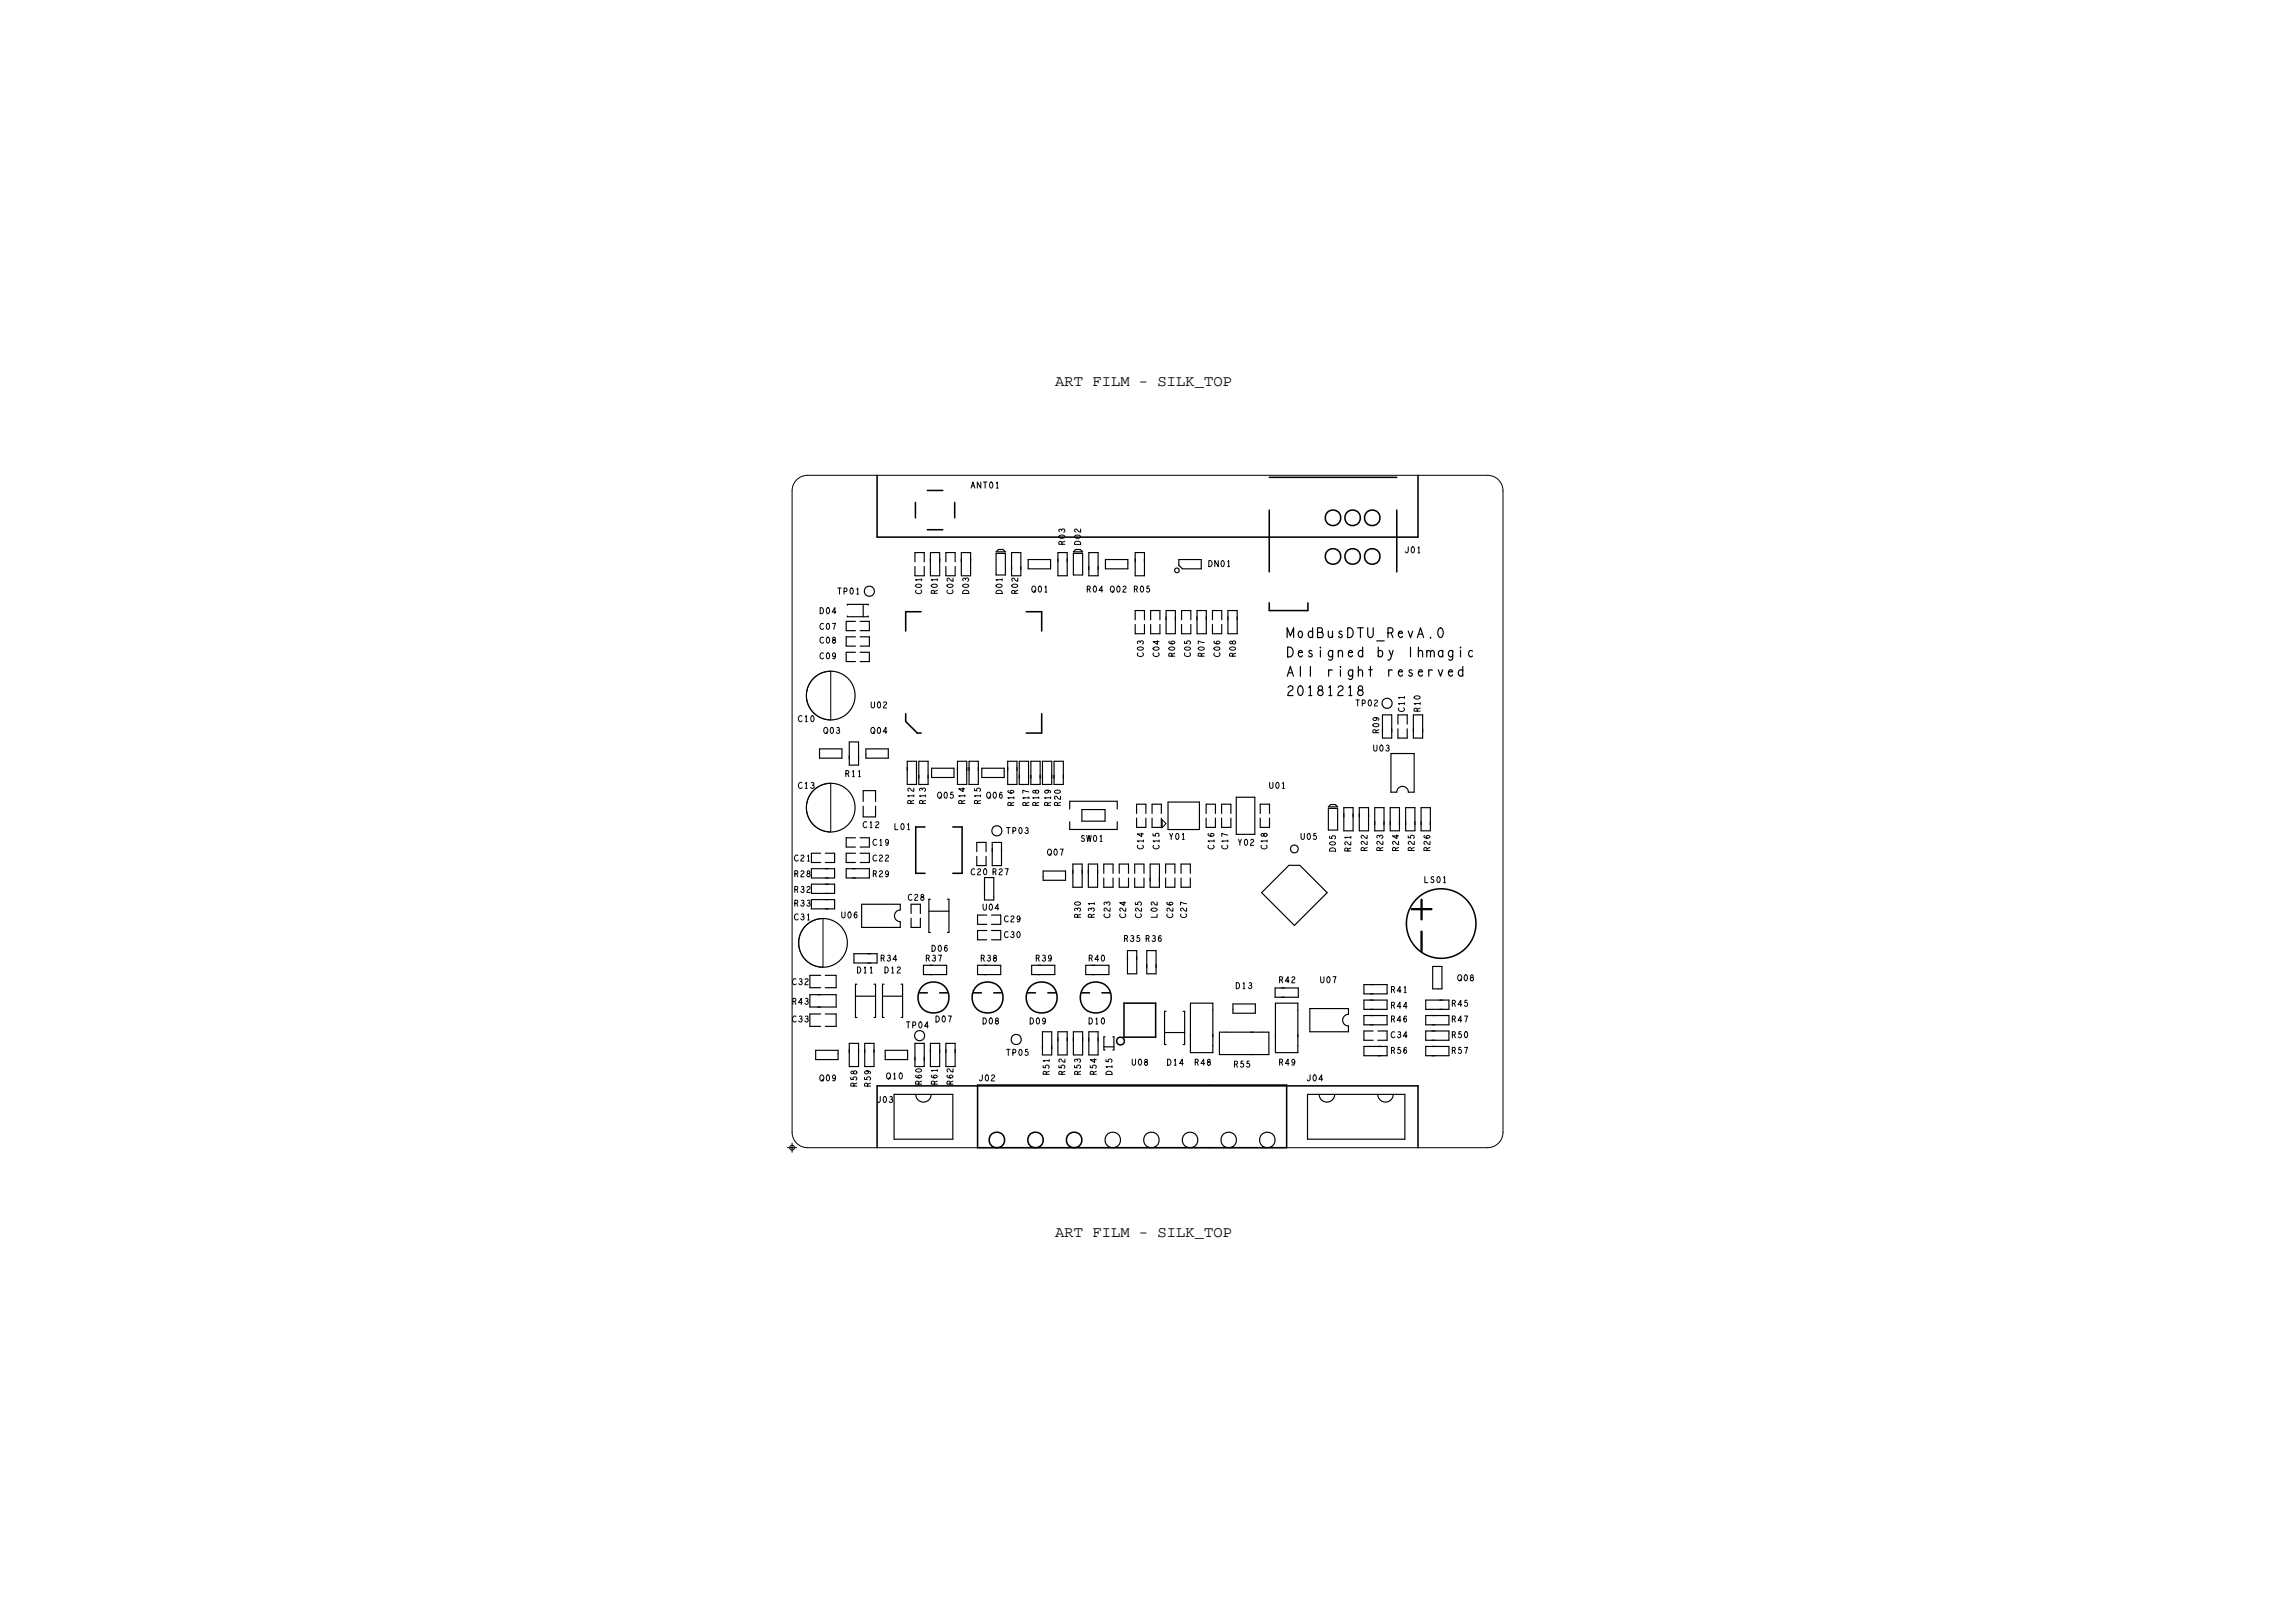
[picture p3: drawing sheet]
<svg xmlns="http://www.w3.org/2000/svg" width="297mm" height="210mm" viewBox="0 0 297 210" stroke-linecap="round" stroke-linejoin="round" font-family="sans-serif">
<defs><g id="words">
<g font-size="2">
<text x="136.6" y="49.9">ART FILM - SILK_TOP</text>
<text x="136.6" y="160.1">ART FILM - SILK_TOP</text>
</g>
<g font-size="1.3">
<text x="166.5" y="82.5">ModBusDTU_RevA.0</text>
<text x="166.5" y="85">Designed</text>
<text x="171.7" y="87.5">right</text>
<text x="178.2" y="85">by</text>
<text x="179.5" y="87.5">reserved</text>
<text x="182.1" y="85">lhmagic</text>
</g>
<g font-size=".8">
<text x="137.8" y="70.5" transform="rotate(-90 137.8 70.5)">R03</text>
<text x="121.3" y="76.9" transform="rotate(-90 121.3 76.9)">R01</text>
<text x="133.5" y="76.6">Q01</text>
<text x="106.6" y="94.9">Q03</text>
<text x="181.8" y="92.1" transform="rotate(-90 181.8 92.1)">C11</text>
<text x="183.8" y="92.1" transform="rotate(-90 183.8 92.1)">R10</text>
<text x="109.4" y="100.5">R11</text>
<text x="103.3" y="102">C13</text>
<text x="118.3" y="104.1" transform="rotate(-90 118.3 104.1)">R12</text>
<text x="119.8" y="104.1" transform="rotate(-90 119.8 104.1)">R13</text>
<text x="124.9" y="104.1" transform="rotate(-90 124.9 104.1)">R14</text>
<text x="126.9" y="104.1" transform="rotate(-90 126.9 104.1)">R15</text>
<text x="131.2" y="104.3" transform="rotate(-90 131.2 104.3)">R16</text>
<text x="133.2" y="104.3" transform="rotate(-90 133.2 104.3)">R17</text>
<text x="134.4" y="104.3" transform="rotate(-90 134.4 104.3)">R18</text>
<text x="136" y="104.3" transform="rotate(-90 136 104.3)">R19</text>
<text x="174.8" y="110.2" transform="rotate(-90 174.8 110.2)">R21</text>
<text x="179" y="110.1" transform="rotate(-90 179 110.1)">R23</text>
<text x="102.8" y="119">C31</text>
<text x="102.8" y="115.5">R32</text>
<text x="102.8" y="117.3">R33</text>
<text x="139.8" y="118.8" transform="rotate(-90 139.8 118.8)">R30</text>
<text x="141.6" y="118.8" transform="rotate(-90 141.6 118.8)">R31</text>
<text x="110.9" y="125.9">D11</text>
<text x="113.9" y="124.4">R34</text>
<text x="119.8" y="124.4">R37</text>
<text x="126.9" y="124.4">R38</text>
<text x="134" y="124.4">R39</text>
<text x="145.4" y="121.8">R35</text>
<text x="148.2" y="121.8">R36</text>
<text x="102.5" y="130">R43</text>
<text x="159.9" y="127.9">D13</text>
<text x="180" y="128.4">R41</text>
<text x="102.5" y="132.2">C33</text>
<text x="114.7" y="139.6">Q10</text>
<text x="121.3" y="140.4" transform="rotate(-90 121.3 140.4)">R61</text>
<text x="135.8" y="139.1" transform="rotate(-90 135.8 139.1)">R51</text>
<text x="139.8" y="139.1" transform="rotate(-90 139.8 139.1)">R53</text>
</g>
</g></defs>
<!-- layer: Board Outline -->
<path d="M113.5 61.5v8h70v-8M113.5 148.5v-8h70v8" fill="none" stroke="#000" stroke-width=".2"/>
<path d="M103.1 62.1l.6-.4 .8-.2h88a2 2 0 0 1 2 2v83a2 2 0 0 1-2 2h-88a2 2 0 0 1-2-2v-83l.1-.7z" fill="none" stroke="#000" stroke-width=".13"/>
<!-- layer: Components -->
<g fill="none" stroke="#000" stroke-width=".15">
<path d="M109.7 78.3v-.1h2.7v.1M109.7 79.7v.1h2.7v-.1M111.7 78.2v1.6M118.4 72.7v-1.2h1.2v1.2M118.4 73.3v1.2h1.2v-1.2M120.4 71.5h1.2v3h-1.2zM122.4 72.7v-1.2h1.2v1.2M122.4 73.3v1.2h1.2v-1.2M124.4 71.5h1.2v3h-1.2zM128.9 71.6h1.2v2.8h-1.2zM129.2 71.1h.6l.3 .3h-1.2zM130.9 71.5h1.2v3h-1.2z"/>
<path d="M133.1 72.4h2.9v1.2h-2.9zM136.9 71.5h1.2v3h-1.2zM138.9 71.6h1.2v2.8h-1.2zM138.9 71.4l.3-.3h.6l.3 .3zM140.9 71.5h1.2v3h-1.2zM143.1 72.4h2.9v1.2h-2.9zM146.9 71.5h1.2v3h-1.2zM150.9 79h1.2v3h-1.2zM152.1 73.6l.2-.1 .2 .1 .1 .2-.1 .2-.2 .1-.2-.1-.1-.2zM152.6 72.4h2.9v1.2h-2.5l-.4-.4zM154.9 79h1.2v3h-1.2zM158.9 79h1.2v3h-1.2z"/>
<path d="M106.1 96.9h2.9v1.2h-2.9zM109.9 96h1.2v3h-1.2zM110.7 80.4h-1.2v1.2h1.2M110.7 82.4h-1.2v1.2h1.2M110.7 84.4h-1.2v1.2h1.2M111.3 80.4h1.2v1.2h-1.2M111.3 82.4h1.2v1.2h-1.2M111.3 84.4h1.2v1.2h-1.2M112.1 96.9h2.9v1.2h-2.9zM117.4 98.5h1.2v3h-1.2zM118.9 98.5h1.2v3h-1.2zM120.6 99.4h2.9v1.2h-2.9z"/>
<path d="M123.9 98.5h1.2v3h-1.2zM125.4 98.5h1.2v3h-1.2zM127.1 99.4h2.9v1.2h-2.9zM130.4 98.5h1.2v3h-1.2zM131.9 98.5h1.2v3h-1.2zM133.4 98.5h1.2v3h-1.2zM134.9 98.5h1.2v3h-1.2zM136.4 98.5h1.2v3h-1.2zM146.9 80.2v-1.2h1.2v1.2M146.9 80.8v1.2h1.2v-1.2M148.9 80.2v-1.2h1.2v1.2M148.9 80.8v1.2h1.2v-1.2"/>
<path d="M152.9 80.2v-1.2h1.2v1.2M152.9 80.8v1.2h1.2v-1.2M156.9 80.2v-1.2h1.2v1.2M156.9 80.8v1.2h1.2v-1.2M178.9 92.5h1.2v3h-1.2zM180 97.5h3v5h-.7l-.2-.5-.6-.2-.5 .2-.2 .5h-.8zM180.9 93.7v-1.2h1.2v1.2M180.9 94.3v1.2h1.2v-1.2M182.9 92.5h1.2v3h-1.2zM105 116.4h3v1.2h-3zM105 112.4h3v1.2h-3zM105 114.4h3v1.2h-3z"/>
<path d="M106.2 110.4h-1.2v1.2h1.2M106.8 110.4h1.2v1.2h-1.2M109.5 112.4h3v1.2h-3zM110.7 108.4h-1.2v1.2h1.2M110.7 110.4h-1.2v1.2h1.2M111.3 108.4h1.2v1.2h-1.2M111.3 110.4h1.2v1.2h-1.2M111.5 117h5v.8l-.5 .2-.2 .5 .2 .5 .5 .3v.7h-5zM111.7 103.7v-1.4h1.6v1.4M111.7 104.3v1.4h1.6v-1.4M117.9 118.8v1.2h1.2v-1.2M117.9 118.2v-1.2h1.2v1.2"/>
<path d="M120.2 117.9h2.6M120.4 116.4h-.2v4.3h.2M122.6 116.4h.2v4.3h-.2M126.4 110.8v1.2h1.2v-1.2M126.4 110.2v-1.2h1.2v1.2M127.4 113.6h1.2v2.9h-1.2zM127.7 118.4h-1.2v1.2h1.2M128.3 118.4h1.2v1.2h-1.2M128.4 109h1.2v3h-1.2zM135 112.7h2.9v1.2h-2.9zM138.4 104.7v-1h6.2v1M138.4 106.3v1h6.2v-1"/>
<path d="M138.8 111.8h1.2v3h-1.2zM140 104.8h3v1.5h-3zM140.8 111.8h1.2v3h-1.2zM142.8 113v-1.2h1.2v1.2M142.8 113.6v1.2h1.2v-1.2M144.8 113v-1.2h1.2v1.2M144.8 113.6v1.2h1.2v-1.2M146.8 113v-1.2h1.2v1.2M146.8 113.6v1.2h1.2v-1.2M147.1 105.9v1.2h1.2v-1.2M147.1 105.3v-1.2h1.2v1.2M148.8 111.8h1.2v3h-1.2z"/>
<path d="M149.1 105.9v1.2h1.2v-1.2M149.1 105.3v-1.2h1.2v1.2M150.8 113v-1.2h1.2v1.2M150.8 113.6v1.2h1.2v-1.2M151.2 103.8h4v3.5h-4zM152.8 113v-1.2h1.2v1.2M152.8 113.6v1.2h1.2v-1.2M156.1 105.3v-1.2h1.2v1.2M156.1 105.9v1.2h1.2v-1.2M158.1 105.9v1.2h1.2v-1.2M158.1 105.3v-1.2h1.2v1.2M160 103.2h2.4v4.8h-2.4z"/>
<path d="M163.1 105.3v-1.2h1.2v1.2M163.1 105.9v1.2h1.2v-1.2M166.8 112h1.4l3.5 3.5-4.2 4.2-4.2-4.2zM171.9 104.6h1.2v2.8h-1.2zM171.9 104.4l.3-.3h.6l.3 .3zM173.9 104.5h1.2v3h-1.2zM175.9 104.5h1.2v3h-1.2zM177.9 104.5h1.2v3h-1.2zM179.9 104.5h1.2v3h-1.2zM181.9 104.5h1.2v3h-1.2zM183.9 104.5h1.2v3h-1.2zM104.8 128.7h3.4v1.6h-3.4z"/>
<path d="M105.6 135.9h2.9v1.2h-2.9zM106.2 126.2h-1.4v1.6h1.4M106.2 131.2h-1.4v1.6h1.4M106.8 126.2h1.4v1.6h-1.4M106.8 131.2h1.4v1.6h-1.4M109.9 135h1.2v3h-1.2zM110.5 123.4h3v1.2h-3zM110.7 128.9h2.6M110.9 127.4h-.2v4.3h.2M111.9 135h1.2v3h-1.2zM113.1 127.4h.2v4.3h-.2M114.2 128.9h2.6"/>
<path d="M114.4 127.4h-.2v4.3h.2M114.6 135.9h2.9v1.2h-2.9zM116.6 127.4h.2v4.3h-.2M118.4 135h1.2v3h-1.2zM119.5 124.9h3v1.2h-3zM120.4 135h1.2v3h-1.2zM122.4 135h1.2v3h-1.2zM126.5 124.9h3v1.2h-3zM127.7 120.4h-1.2v1.2h1.2M128.3 120.4h1.2v1.2h-1.2M133.5 124.9h3v1.2h-3zM134.9 133.5h1.2v3h-1.2z"/>
<path d="M136.9 133.5h1.2v3h-1.2zM138.9 133.5h1.2v3h-1.2zM140.5 124.9h3v1.2h-3zM140.9 133.5h1.2v3h-1.2zM142.9 135.5h1.3M143 134.2h-.1v1.7h.1M144 134.2h.2v1.7h-.2M145.9 123h1.2v3h-1.2zM148.4 123h1.2v3h-1.2zM150.7 133.6h2.6M150.9 130.9h-.2v4.3h.2M153.1 130.9h.2v4.3h-.2"/>
<path d="M154.1 129.8h2.9v6.4h-2.9zM157.8 133.6h6.4v2.9h-6.4zM159.6 129.9h2.9v1.2h-2.9zM165 127.8h3v1.2h-3zM165.1 129.8h2.9v6.4h-2.9zM169.5 130.5h5v.8l-.5 .2-.2 .5 .2 .5 .5 .3v.7h-5zM176.5 135.4h3v1.2h-3zM176.5 127.4h3v1.2h-3zM176.5 129.4h3v1.2h-3zM176.5 131.4h3v1.2h-3zM177.7 133.4h-1.2v1.2h1.2M178.3 133.4h1.2v1.2h-1.2"/>
<path d="M184.5 135.4h3v1.2h-3zM184.5 129.4h3v1.2h-3zM184.5 131.4h3v1.2h-3zM184.5 133.4h3v1.2h-3zM185.4 125.1h1.2v2.9h-1.2zM115.7 141.6h7.6v5.8h-7.6zM118.5 141.6a1 1 0 0 0 1 1 1 1 0 0 0 1-1M169.2 141.6h12.6v5.8h-12.6zM170.7 141.6a1 1 0 0 0 1 1 1 1 0 0 0 1-1M178.3 141.6a1 1 0 0 0 1 1 1 1 0 0 0 1-1"/>
<circle cx="112.5" cy="76.5" r=".65"/>
<circle cx="107.5" cy="90" r="3.2"/>
<circle cx="179.5" cy="91" r=".65"/>
<circle cx="107.5" cy="104.5" r="3.2"/>
<circle cx="129" cy="107.5" r=".65"/>
<circle cx="167.5" cy="109.8" r=".5"/>
<circle cx="106.5" cy="122" r="3.1"/>
<circle cx="119" cy="134" r=".65"/>
<circle cx="131.5" cy="134.5" r=".65"/>
<circle cx="144" cy="147.5" r="1.01"/>
<circle cx="149" cy="147.5" r="1.01"/>
<circle cx="154" cy="147.5" r="1.01"/>
<circle cx="159" cy="147.5" r="1.01"/>
<circle cx="164" cy="147.5" r="1.01"/>
</g>
<path d="M105.3 87.8l.9-.7 .7-.2h.6v6.3a3.2 3.2 0 0 1-2.9-2 3.2 3.2 0 0 1 .7-3.4zM104.3 119.8l.9-.7 .5-.2h.8v6.3a3.2 3.2 0 0 1-2.9-2 3.2 3.2 0 0 1 .7-3.4zM105.3 102.3l.6-.5 .5-.2 1.1-.2v6.3a3.2 3.2 0 0 1-2.9-2 3.2 3.2 0 0 1 .7-3.4zM150.4 106.1l.5 .5-.5 .5z" fill="none" stroke="#000" stroke-width=".13"/>
<g fill="none" stroke="#000" stroke-width=".2">
<path d="M118.5 65v2M119.2 79.2h-2v2.5M120 63.5h2M120 68.5h2M123.5 65v2M132.8 79.2h2v2.5M164.3 61.8h16.5M164.3 66v8M164.3 78v1h5v-1M180.8 66v8M117.2 92.4v1l1.5 1.5h.5M134.8 92.4v2.4l-2 .1"/>
<path d="M119.7 107h-1.2v6h1.2M123.3 107h1.2v6h-1.2M119 128.5h1M121.6 128.5h1M126 128.5h1M128.6 128.5h1M133 128.5h1M135.6 128.5h1M140 128.5h1M142.6 128.5h1M145.5 129.8h4.1v4.4h-4.1zM126.5 140.4h40v8.1h-40z"/>
<circle cx="172.5" cy="67" r="1.01"/>
<circle cx="172.5" cy="72" r="1.01"/>
<circle cx="175" cy="72" r="1.01"/>
<circle cx="175" cy="67" r="1.01"/>
<circle cx="177.6" cy="72" r="1.01"/>
<circle cx="177.6" cy="67" r="1.01"/>
<circle cx="186.5" cy="119.5" r="4.5"/>
<circle cx="120.8" cy="129.1" r="2.01"/>
<circle cx="127.8" cy="129.1" r="2.01"/>
<circle cx="134.8" cy="129.1" r="2.01"/>
<circle cx="141.8" cy="129.1" r="2.01"/>
<circle cx="145" cy="134.7" r=".5"/>
<circle cx="129" cy="147.5" r="1.01"/>
<circle cx="134" cy="147.5" r="1.01"/>
<circle cx="139" cy="147.5" r="1.01"/>
</g>
<path d="M182.7 117.6h2.5M184 116.4v2.6M184 120.5v2.6" fill="none" stroke="#000" stroke-width=".3"/>
<!-- layer: Text -->
<g fill="none" stroke="#000" stroke-width=".13">
<path d="M106.1 78.6a.4 .4 0 0 1 .5 .4 .4 .4 0 0 1-.5 .4zM107.1 78.7a.38 .38 0 0 1 .3 .3 .38 .38 0 0 1-.3 .4 .56 .56 0 0 1 0-.7zM108.2 79.2h-.5l.3-.6v.8M108.4 76.1h.5M108.6 76.1v.8M109.2 76.5h.4v-.2l-.1-.2h-.3v.8M110.1 76.1a.38 .38 0 0 1 .3 .4 .38 .38 0 0 1-.3 .3 .56 .56 0 0 1 0-.7zM110.9 76.2l.1-.1v.8M110.9 76.9h.2M118.5 75.7a.42 .42 0 0 1 .4-.1 .42 .42 0 0 1 .3 .3 .42 .42 0 0 1-.4 .1 .42 .42 0 0 1-.3-.3zM119.2 76.3a.3 .3 0 0 1 0 .4 .3 .3 0 0 1-.4 .1l-.3-.1v-.3M119.3 75h-.8l.1 .1"/>
<path d="M119.3 74.9v.2M120.5 75.7a.42 .42 0 0 1 .5-.1 .42 .42 0 0 1 .3 .3 .42 .42 0 0 1-.4 .1 .42 .42 0 0 1-.4-.3zM120.9 76.8v-.3l-.1-.1-.2 .1-.1 .3h.8M121.3 75h-.8l.2 .1M122.6 75.7a.42 .42 0 0 1 .4-.1 .42 .42 0 0 1 .3 .3 .42 .42 0 0 1-.4 .1 .42 .42 0 0 1-.3-.3zM123.2 76.3a.3 .3 0 0 1 .1 .4 .3 .3 0 0 1-.4 .1l-.3-.1v-.3M123.3 74.8v.4l-.2-.1-.2-.3a.2 .2 0 0 0-.3 .1 .2 .2 0 0 0 .1 .3M124.6 75.7a.42 .42 0 0 1 .4-.1 .42 .42 0 0 1 .3 .3 .42 .42 0 0 1-.4 .1 .42 .42 0 0 1-.3-.3zM124.7 76.5a.41 .41 0 0 1 .4-.1 .41 .41 0 0 1 .3 .4h-.8zM124.9 74.9a.19 .19 0 0 0-.2-.1 .19 .19 0 0 0-.1 .3M124.9 75a.22 .22 0 0 1 .2-.2 .22 .22 0 0 1 .3 .2 .22 .22 0 0 1-.2 .2M125.7 63.2l.2-.8 .3 .8"/>
<path d="M125.8 62.9h.3M126.9 62.4v.8l-.4-.8v.8M127.3 62.4h.4M127.5 62.4v.8M128.2 62.4a.38 .38 0 0 1 .3 .4 .38 .38 0 0 1-.3 .3 .56 .56 0 0 1 0-.7zM128.9 75.7a.42 .42 0 0 1 .4-.1 .42 .42 0 0 1 .4 .3 .42 .42 0 0 1-.5 .1 .42 .42 0 0 1-.3-.3zM128.9 62.5l.2-.1v.8M128.9 63.2h.3M129 76.5a.41 .41 0 0 1 .5-.1 .41 .41 0 0 1 .2 .4h-.8zM129.7 75h-.8l.2 .1M129.7 74.9v.2M131 75.7a.42 .42 0 0 1 .4-.1 .42 .42 0 0 1 .3 .3 .42 .42 0 0 1-.4 .1 .42 .42 0 0 1-.3-.3z"/>
<path d="M131.3 76.8v-.3l-.1-.1-.2 .1-.1 .3h.8M131.7 74.8v.4l-.2-.1-.3-.3a.2 .2 0 0 0-.3 .1 .2 .2 0 0 0 .2 .3M131.7 76.4l-.4 .1M133.6 75.9a.36 .36 0 0 1 .5 .2 .36 .36 0 0 1-.2 .5 .36 .36 0 0 1-.4-.2 .36 .36 0 0 1 .1-.5zM134.5 75.9a.38 .38 0 0 1 .3 .3 .38 .38 0 0 1-.3 .4 .56 .56 0 0 1 0-.7zM135.2 76l.2-.2v.8M137.1 69.4a.42 .42 0 0 1 .4-.2 .42 .42 0 0 1 .3 .3 .42 .42 0 0 1-.4 .2 .42 .42 0 0 1-.3-.3zM137.4 68.6a.19 .19 0 0 0-.3-.1 .19 .19 0 0 0 0 .3M137.4 70.4v-.2l-.1-.1h-.2l-.1 .3h.8M139.1 69.4a.42 .42 0 0 1 .4-.2 .42 .42 0 0 1 .3 .3 .42 .42 0 0 1-.4 .2 .42 .42 0 0 1-.3-.3zM139.1 70.1a.41 .41 0 0 1 .5-.1 .41 .41 0 0 1 .2 .4h-.7zM139.8 68.5v.4l-.2-.1-.2-.3a.2 .2 0 0 0-.3 .1 .2 .2 0 0 0 .1 .2"/>
<path d="M140.7 76.2h.2l.2-.1-.1-.2-.3-.1v.8M140.9 76.2l.2 .4M141.6 75.9a.38 .38 0 0 1 .3 .3 .38 .38 0 0 1-.3 .4 .56 .56 0 0 1 0-.7zM142.7 76.4h-.5l.4-.6v.8M143.8 75.9a.36 .36 0 0 1 .4 .2 .36 .36 0 0 1-.1 .5 .36 .36 0 0 1-.4-.2 .36 .36 0 0 1 .1-.5zM144 76.4l.1 .2M144.7 75.9a.38 .38 0 0 1 .2 .3 .38 .38 0 0 1-.2 .4 .56 .56 0 0 1 0-.7zM145.3 76a.2 .2 0 0 1 .3-.2 .2 .2 0 0 1 .1 .3l-.3 .3-.1 .2h.4M146.8 76.2h.2l.2-.1-.1-.2-.3-.1v.8M147 76.2l.2 .4M147.7 75.9a.38 .38 0 0 1 .3 .3 .38 .38 0 0 1-.3 .4 .56 .56 0 0 1 0-.7zM148.7 75.8h-.2l-.1 .4a.23 .23 0 0 1 .3 0 .23 .23 0 0 1 0 .4 .23 .23 0 0 1-.3-.1"/>
<path d="M156.4 72.5a.4 .4 0 0 1 .5 .4 .4 .4 0 0 1-.5 .4zM157.7 72.5v.8l-.5-.8v.8M158.1 72.6a.38 .38 0 0 1 .3 .3 .38 .38 0 0 1-.3 .4 .56 .56 0 0 1 0-.7zM158.9 72.7l.1-.2v.8M158.9 73.3h.2M182.2 70.8v.6l-.2 .1-.1-.1M182.8 70.8a.38 .38 0 0 1 .2 .3 .38 .38 0 0 1-.2 .4 .56 .56 0 0 1 0-.7zM183.5 70.9l.1-.1v.7M183.5 71.5h.2M103.8 92.7a.38 .38 0 0 0-.5 .2 .38 .38 0 0 0 .3 .5l.2-.1M104.2 92.8l.1-.2v.8M104.2 93.4h.3"/>
<path d="M105.1 92.6a.38 .38 0 0 1 .2 .4 .38 .38 0 0 1-.2 .4 .56 .56 0 0 1 0-.8zM106.6 84.5a.38 .38 0 0 0-.5 .3 .38 .38 0 0 0 .3 .5l.2-.2M106.6 82.5a.38 .38 0 0 0-.5 .3 .38 .38 0 0 0 .3 .4l.2-.1M106.6 80.7a.38 .38 0 0 0-.5 .3 .38 .38 0 0 0 .3 .4l.2-.1M106.7 94.2a.36 .36 0 0 1 .5 .2 .36 .36 0 0 1-.2 .4 .36 .36 0 0 1-.4-.2 .36 .36 0 0 1 .1-.4zM107.1 84.5a.38 .38 0 0 1 .3 .4 .38 .38 0 0 1-.3 .3 .56 .56 0 0 1 0-.7zM107.1 82.5a.38 .38 0 0 1 .3 .3 .38 .38 0 0 1-.3 .4 .56 .56 0 0 1 0-.7zM107.1 80.7a.38 .38 0 0 1 .3 .4 .38 .38 0 0 1-.3 .3 .56 .56 0 0 1 0-.7zM107.6 94.1a.38 .38 0 0 1 .3 .4 .38 .38 0 0 1-.3 .4 .56 .56 0 0 1 0-.8zM107.7 80.7h.4l-.2 .7M107.8 82.5v.3a.23 .23 0 0 1 .3 .1 .23 .23 0 0 1-.1 .3 .23 .23 0 0 1-.3-.2l.1-.2a.22 .22 0 0 0 .3-.1 .22 .22 0 0 0-.2-.3zM108.1 84.8v.1a.22 .22 0 0 1-.4-.2 .22 .22 0 0 1 .4-.2 .42 .42 0 0 1-.3 .7"/>
<path d="M108.3 94.2a.19 .19 0 0 1 .3 0 .19 .19 0 0 1-.1 .3M110.3 99.9l.1-.2v.8M111.1 99.9l.1-.2v.8M112.7 90.8v.6a.21 .21 0 0 0 .3 .2 .21 .21 0 0 0 .2-.2v-.6M112.8 94.2a.36 .36 0 0 1 .4 .2 .36 .36 0 0 1-.1 .4 .36 .36 0 0 1-.4-.2 .36 .36 0 0 1 .1-.4zM113 94.7l.2 .2M113.7 90.8a.38 .38 0 0 1 .3 .4 .38 .38 0 0 1-.3 .4 .56 .56 0 0 1 0-.8zM113.7 94.1a.38 .38 0 0 1 .3 .4 .38 .38 0 0 1-.3 .4 .56 .56 0 0 1 0-.8zM114.3 90.9a.2 .2 0 0 1 .3-.1 .2 .2 0 0 1 .1 .3l-.3 .3-.1 .2h.4M114.8 94.7h-.5l.4-.6v.8M147.2 83.8a.42 .42 0 0 1 .4-.1 .42 .42 0 0 1 .3 .3 .42 .42 0 0 1-.4 .1 .42 .42 0 0 1-.3-.3zM147.6 83.1a.19 .19 0 0 0-.3-.1 .19 .19 0 0 0 0 .3"/>
<path d="M147.6 83.2a.22 .22 0 0 1 .1-.3 .22 .22 0 0 1 .3 .2 .22 .22 0 0 1-.2 .2M147.9 84.5a.3 .3 0 0 1 0 .4 .3 .3 0 0 1-.4 0l-.3-.1 .1-.3M149.2 83.8a.42 .42 0 0 1 .5-.1 .42 .42 0 0 1 .3 .3 .42 .42 0 0 1-.4 .1 .42 .42 0 0 1-.4-.3zM149.8 82.9v.5l-.6-.4h.8M149.9 84.5a.3 .3 0 0 1 0 .4 .3 .3 0 0 1-.4 0l-.2-.1v-.3M151.3 83.8a.42 .42 0 0 1 .4-.1 .42 .42 0 0 1 .3 .3 .42 .42 0 0 1-.4 .1 .42 .42 0 0 1-.3-.3zM151.3 83a.41 .41 0 0 0 .3 .3 .41 .41 0 0 0 .4-.2 .22 .22 0 0 0-.2-.2 .22 .22 0 0 0-.2 .3l.1 .1M151.7 84.9v-.2l-.1-.2-.3 .1-.1 .3h.8M152 84.5l-.3 .2M153.3 83v.2l.3 .1a.23 .23 0 0 1 .1-.3 .23 .23 0 0 1 .3 0 .23 .23 0 0 1 0 .3M153.3 83.8a.42 .42 0 0 1 .4-.1 .42 .42 0 0 1 .3 .3 .42 .42 0 0 1-.4 .1 .42 .42 0 0 1-.3-.3zM154 84.5a.3 .3 0 0 1 0 .4 .3 .3 0 0 1-.4 0l-.3-.1v-.3"/>
<path d="M155.1 83.8a.42 .42 0 0 1 .4-.1 .42 .42 0 0 1 .3 .3 .42 .42 0 0 1-.4 .1 .42 .42 0 0 1-.3-.3zM155.5 84.9v-.2l-.1-.2-.3 .1v.3h.7M155.8 83.2l-.7-.3v.4M155.8 84.5l-.3 .2M157.1 83.8a.42 .42 0 0 1 .4-.1 .42 .42 0 0 1 .4 .3 .42 .42 0 0 1-.5 .1 .42 .42 0 0 1-.3-.3zM157.2 83h-.1a.41 .41 0 0 0 .4 .3 .41 .41 0 0 0 .4-.2 .22 .22 0 0 0-.3-.2 .22 .22 0 0 0-.1 .3l.1 .1M157.8 84.5a.3 .3 0 0 1 0 .4 .3 .3 0 0 1-.4 0l-.3-.1 .1-.3M159.1 83.8a.42 .42 0 0 1 .5-.1 .42 .42 0 0 1 .3 .3 .42 .42 0 0 1-.4 .1 .42 .42 0 0 1-.4-.3zM159.2 83a.18 .18 0 0 0 .1 .3 .18 .18 0 0 0 .2-.2 .21 .21 0 0 1 .3-.1 .21 .21 0 0 1 0 .3 .21 .21 0 0 1-.3-.1l-.1-.2zM159.5 84.9v-.2l-.1-.2-.2 .1-.1 .3h.8M159.9 84.5l-.4 .2M175.5 90.6h.4"/>
<path d="M175.7 90.6v.8M176.3 91h.3l.1-.2-.1-.2h-.3v.8M177.2 90.6a.38 .38 0 0 1 .3 .4 .38 .38 0 0 1-.3 .3 .56 .56 0 0 1 0-.7zM177.7 93.7a.42 .42 0 0 1 .4-.1 .42 .42 0 0 1 .3 .3 .42 .42 0 0 1-.4 .2 .42 .42 0 0 1-.3-.4zM177.8 96.4v.6a.21 .21 0 0 0 .2 .2 .21 .21 0 0 0 .2-.2v-.6M177.9 90.7a.2 .2 0 0 1 .3-.1 .2 .2 0 0 1 0 .3l-.3 .2v.3h.4M178 92.8l.1 .1a.21 .21 0 0 1-.2 .3 .21 .21 0 0 1-.2-.3 .42 .42 0 0 1 .7 .2v.1M178.1 94.8v-.2l-.1-.2-.3 .1v.3h.8M178.5 94.4l-.4 .2M178.7 96.4a.38 .38 0 0 1 .3 .4 .38 .38 0 0 1-.3 .4 .56 .56 0 0 1 0-.8zM179.4 96.5a.19 .19 0 0 1 .3 0 .19 .19 0 0 1-.1 .3M179.5 96.8a.22 .22 0 0 1 .3 .2 .22 .22 0 0 1-.2 .2 .22 .22 0 0 1-.3-.2"/>
<path d="M181.6 91.6a.3 .3 0 0 1 .1 .4 .3 .3 0 0 1-.4 .1l-.3-.2v-.3M181.8 90.2h-.8l.1 .2M181.8 91h-.8l.1 .1M183 90.2a.42 .42 0 0 1 .4-.2 .42 .42 0 0 1 .4 .3 .42 .42 0 0 1-.5 .2 .42 .42 0 0 1-.3-.3zM183.4 92v-.2l-.1-.2-.3 .1v.3h.8M183.8 91h-.8l.2 .1M102.9 113.1h.2l.1-.1v-.3h-.3v.7M102.9 115.1h.2l.1-.1v-.3h-.3v.8M102.9 116.9h.2l.1-.1v-.3h-.3v.8M103.1 113.1l.1 .3M103.3 110.7a.38 .38 0 0 0-.5 .2 .38 .38 0 0 0 .3 .5l.2-.1M103.3 118.3a.38 .38 0 0 0-.5 .3 .38 .38 0 0 0 .3 .4l.2-.1"/>
<path d="M103.7 110.8a.2 .2 0 0 1 .2-.2 .2 .2 0 0 1 .1 .3l-.3 .3-.1 .2h.4M103.7 112.8a.2 .2 0 0 1 .2-.1 .2 .2 0 0 1 .1 .3l-.3 .2-.1 .2h.4M103.7 118.3a.19 .19 0 0 1 .3 0 .19 .19 0 0 1-.1 .3M103.7 114.8a.19 .19 0 0 1 .3 0 .19 .19 0 0 1-.1 .3M103.7 116.5a.19 .19 0 0 1 .3 .1 .19 .19 0 0 1-.1 .2M103.8 101.3a.38 .38 0 0 0-.5 .2 .38 .38 0 0 0 .3 .5l.2-.1M104.2 101.4l.1-.2v.8M104.4 114.8a.2 .2 0 0 1 .3-.1 .2 .2 0 0 1 .1 .3l-.3 .2-.1 .3h.4M104.5 112.8v.2a.23 .23 0 0 1 .3 .1 .23 .23 0 0 1-.1 .3 .23 .23 0 0 1-.3-.2l.1-.1a.22 .22 0 0 0 .3-.2 .22 .22 0 0 0-.2-.2zM104.5 116.5a.19 .19 0 0 1 .3 .1 .19 .19 0 0 1-.1 .2M104.5 110.8l.1-.2v.8M104.5 118.4l.1-.2v.8"/>
<path d="M104.5 111.4h.2M105 101.3a.19 .19 0 0 1 .3 0 .19 .19 0 0 1-.1 .3M108.9 118v.6a.21 .21 0 0 0 .2 .2 .21 .21 0 0 0 .3-.2v-.6M109.5 100.1h.2l.1-.1v-.3h-.3v.8M109.9 118a.38 .38 0 0 1 .3 .4 .38 .38 0 0 1-.3 .4 .56 .56 0 0 1 0-.8zM110.9 118.1l-.1-.1a.41 .41 0 0 0-.3 .4 .41 .41 0 0 0 .2 .4 .22 .22 0 0 0 .2-.3 .22 .22 0 0 0-.3-.1l-.1 .1M112.2 106.4a.38 .38 0 0 0-.5 .2 .38 .38 0 0 0 .2 .5l.3-.1M112.6 106.5l.1-.2v.8M112.6 107.1h.2M113 113.1h.3l.1-.1-.1-.3h-.3v.7M113.3 113.1l.1 .3M113.3 106.4a.2 .2 0 0 1 .3-.1 .2 .2 0 0 1 .1 .3l-.3 .2-.1 .3h.4"/>
<path d="M113.4 110.7a.38 .38 0 0 0-.5 .2 .38 .38 0 0 0 .3 .5l.3-.1M113.4 108.7a.38 .38 0 0 0-.5 .2 .38 .38 0 0 0 .3 .5l.3-.1M113.8 110.8a.2 .2 0 0 1 .3-.2 .2 .2 0 0 1 .1 .3l-.3 .3-.1 .2h.4M113.8 112.8a.2 .2 0 0 1 .3-.1 .2 .2 0 0 1 .1 .3l-.3 .2-.1 .2h.4M113.9 108.8l.1-.2v.8M113.9 109.4h.2M114.6 110.8a.2 .2 0 0 1 .3-.2 .2 .2 0 0 1 0 .3l-.2 .3-.1 .2h.4M115 108.9l-.1 .1a.21 .21 0 0 1-.3-.1 .21 .21 0 0 1 .3-.2 .42 .42 0 0 1-.2 .7l-.1-.1M115 113l-.1 .1a.21 .21 0 0 1-.3-.2 .21 .21 0 0 1 .3-.2 .42 .42 0 0 1-.2 .7h-.1M115.8 106.6v.8h.4M116.7 106.6a.38 .38 0 0 1 .3 .4 .38 .38 0 0 1-.3 .3 .56 .56 0 0 1 0-.7zM117.5 106.7l.1-.1v.8"/>
<path d="M117.5 107.4h.2M117.9 104v-.3l-.1-.1h-.3v.4h.8M118 115.8a.38 .38 0 0 0-.5 .2 .38 .38 0 0 0 .3 .5l.2-.1M118.3 102v.4l-.3-.1-.2-.3a.2 .2 0 0 0-.3 .1 .2 .2 0 0 0 .1 .3M118.3 103h-.8l.1 .1M118.4 115.8a.2 .2 0 0 1 .3-.1 .2 .2 0 0 1 0 .3l-.3 .2v.3h.4M119.2 115.8l.1 .2a.23 .23 0 0 1 .3 .2 .23 .23 0 0 1-.2 .3 .23 .23 0 0 1-.3-.2l.1-.2a.22 .22 0 0 0 .3-.1 .22 .22 0 0 0-.1-.3zM119.4 102.1a.19 .19 0 0 0-.3-.1 .19 .19 0 0 0 0 .3M119.4 104v-.3l-.1-.1h-.3v.4h.8M119.8 103h-.8l.1 .1M121.4 102.6a.36 .36 0 0 1 .5 .2 .36 .36 0 0 1-.2 .4 .36 .36 0 0 1-.4-.2 .36 .36 0 0 1 .1-.4zM121.7 103.1l.1 .2"/>
<path d="M122.3 102.5a.38 .38 0 0 1 .3 .4 .38 .38 0 0 1-.3 .4 .56 .56 0 0 1 0-.8zM123.3 102.5h-.2l-.1 .3a.23 .23 0 0 1 .3 .1 .23 .23 0 0 1 0 .3 .23 .23 0 0 1-.3 0M124.5 104v-.3l-.1-.1h-.3v.4h.8M124.6 101.9v.5l-.5-.3h.8M124.9 103h-.8l.1 .1M126.1 102v.3h.3a.23 .23 0 0 1 .1-.3 .23 .23 0 0 1 .3 .1 .23 .23 0 0 1 0 .3M126.1 112.5a.38 .38 0 0 0-.5 .2 .38 .38 0 0 0 .3 .5l.3-.1M126.5 104v-.3l-.1-.1h-.3v.4h.8M126.5 112.5a.2 .2 0 0 1 .3-.1 .2 .2 0 0 1 .1 .3l-.3 .2-.1 .3h.4M126.9 103h-.8l.2 .1M127.2 117v.5a.21 .21 0 0 0 .2 .3 .21 .21 0 0 0 .3-.3v-.5M127.4 112.4a.38 .38 0 0 1 .3 .4 .38 .38 0 0 1-.3 .4 .56 .56 0 0 1 0-.8z"/>
<path d="M127.8 102.6a.36 .36 0 0 1 .4 .2 .36 .36 0 0 1-.1 .4 .36 .36 0 0 1-.4-.2 .36 .36 0 0 1 .1-.4zM128 103.1l.1 .2M128.1 117a.38 .38 0 0 1 .3 .4 .38 .38 0 0 1-.3 .3 .56 .56 0 0 1 0-.7zM128.5 112.8h.3l.1-.1-.1-.3h-.3v.8M128.7 102.5a.38 .38 0 0 1 .2 .4 .38 .38 0 0 1-.2 .4 .56 .56 0 0 1 0-.8zM128.8 112.8l.1 .4M129.3 117.5h-.5l.3-.5v.8M129.3 112.5a.2 .2 0 0 1 .3-.1 .2 .2 0 0 1 0 .3l-.2 .2-.1 .3h.4M129.7 102.6l-.1-.1a.41 .41 0 0 0-.3 .4 .41 .41 0 0 0 .2 .4 .22 .22 0 0 0 .2-.3 .22 .22 0 0 0-.3-.1l-.1 .1M130.1 112.4h.4l-.2 .8M130.3 107.1h.4M130.4 118.6a.38 .38 0 0 0-.4 .2 .38 .38 0 0 0 .2 .5l.3-.1"/>
<path d="M130.5 107.1v.8M130.5 102.3h-.1a.41 .41 0 0 0 .4 .3 .41 .41 0 0 0 .4-.2 .22 .22 0 0 0-.3-.2 .22 .22 0 0 0-.1 .4h.1M130.8 104.2v-.2l-.1-.2-.2 .1-.1 .3h.8M130.8 118.6a.2 .2 0 0 1 .3-.1 .2 .2 0 0 1 .1 .3l-.3 .2-.1 .3h.4M131.1 107.5h.3l.1-.2-.1-.2h-.3v.8M131.2 103.2h-.8l.2 .1M132 107.1a.38 .38 0 0 1 .3 .4 .38 .38 0 0 1-.3 .3 .56 .56 0 0 1 0-.7zM132 118.8l-.1 .1a.21 .21 0 0 1-.3-.1 .21 .21 0 0 1 .3-.2 .42 .42 0 0 1-.2 .7l-.1-.1M132.7 107.1a.19 .19 0 0 1 .3 .1 .19 .19 0 0 1-.1 .2M132.8 104.2v-.2l-.1-.2-.3 .1v.3h.8M132.8 107.4a.22 .22 0 0 1 .3 .2 .22 .22 0 0 1-.2 .3 .22 .22 0 0 1-.3-.2M133.2 102.5l-.8-.3v.4"/>
<path d="M133.2 103.2h-.8l.1 .1M133.7 102.3a.18 .18 0 0 0 .1 .3 .18 .18 0 0 0 .2-.2 .21 .21 0 0 1 .3-.1 .21 .21 0 0 1 0 .3 .21 .21 0 0 1-.3-.1l-.1-.2zM134.1 104.2v-.2l-.2-.2-.2 .1-.1 .3h.8M134.4 103.2h-.8l.2 .1M135.5 102.2l.1 .1a.21 .21 0 0 1-.2 .3 .21 .21 0 0 1-.1-.3 .42 .42 0 0 1 .6 .2v.1M135.6 104.2v-.2l-.1-.2-.3 .1v.3h.8M135.7 109.9a.36 .36 0 0 1 .4 .2 .36 .36 0 0 1-.1 .5 .36 .36 0 0 1-.5-.2 .36 .36 0 0 1 .2-.5zM135.9 110.4l.1 .3M136 103.2h-.8l.1 .1M136.5 102.4a.42 .42 0 0 1 .4-.2 .42 .42 0 0 1 .3 .3 .42 .42 0 0 1-.4 .2 .42 .42 0 0 1-.3-.3zM136.5 109.9a.38 .38 0 0 1 .3 .4 .38 .38 0 0 1-.3 .3 .56 .56 0 0 1 0-.7zM136.9 104.2v-.2l-.1-.2-.3 .1v.3h.7"/>
<path d="M137.2 109.9h.4l-.2 .8M137.2 103v.4h-.2l-.2-.3a.2 .2 0 0 0-.3 0 .2 .2 0 0 0 .1 .3M137.2 103.8l-.3 .2M139.1 116.8a.42 .42 0 0 1 .4-.1 .42 .42 0 0 1 .3 .3 .42 .42 0 0 1-.4 .1 .42 .42 0 0 1-.3-.3zM139.4 117.6a.19 .19 0 0 0-.3-.1 .19 .19 0 0 0 0 .3M139.5 118.7v-.3l-.1-.1-.3 .1v.3h.7M140.3 108.2a.18 .18 0 0 0-.3-.1 .18 .18 0 0 0 .1 .3 .23 .23 0 0 1 .2 .3 .23 .23 0 0 1-.4 .1M140.6 108.1l.2 .8 .1-.8 .2 .8 .1-.8M141.2 117.6a.19 .19 0 0 0-.3-.1 .19 .19 0 0 0 0 .3M141.2 118.7v-.3l-.1-.1-.2 .1-.1 .3h.8M141.6 116.9h-.8l.2 .1M141.6 108.1a.38 .38 0 0 1 .3 .4 .38 .38 0 0 1-.3 .3 .56 .56 0 0 1 0-.7z"/>
<path d="M142.4 108.2l.1-.1v.8M142.4 108.9h.2M143.2 116.8a.19 .19 0 0 0-.2 0 .19 .19 0 0 0-.1 .3M143.2 116.9a.22 .22 0 0 1 .2-.2 .22 .22 0 0 1 .3 .2 .22 .22 0 0 1-.2 .2M143.5 118.2a.3 .3 0 0 1 .1 .5 .3 .3 0 0 1-.4 0l-.3-.1v-.3M143.7 117.5v.4l-.3-.1-.2-.3a.2 .2 0 0 0-.3 .1 .2 .2 0 0 0 .1 .3M145.5 116.7v.5l-.6-.4h.8M145.6 118.2a.3 .3 0 0 1 0 .5 .3 .3 0 0 1-.4 0l-.3-.1 .1-.3M145.7 117.5v.4l-.3-.1-.2-.3a.2 .2 0 0 0-.3 .1 .2 .2 0 0 0 .1 .3M146.9 116.8v.2l.4 .1a.23 .23 0 0 1 0-.4 .23 .23 0 0 1 .4 .1 .23 .23 0 0 1-.1 .3M147.6 118.2a.3 .3 0 0 1 0 .5 .3 .3 0 0 1-.4 0l-.2-.1v-.3M147.7 117.5v.4l-.2-.1-.3-.3a.2 .2 0 0 0-.3 .1 .2 .2 0 0 0 .2 .3"/>
<path d="M147.7 107.8v.5l-.5-.4h.8M147.9 109.4a.3 .3 0 0 1 0 .4 .3 .3 0 0 1-.4 0l-.3-.1 .1-.3M148 108.8h-.8l.1 .1M148 108.7v.2M149 117.6a.42 .42 0 0 1 .4-.1 .42 .42 0 0 1 .3 .3 .42 .42 0 0 1-.4 .1 .42 .42 0 0 1-.3-.3zM149.2 107.9v.2l.4 .1a.23 .23 0 0 1 0-.4 .23 .23 0 0 1 .4 .1 .23 .23 0 0 1-.1 .3M149.8 116.7v.4l-.3-.1-.2-.2a.2 .2 0 0 0-.3 0 .2 .2 0 0 0 .1 .3M149.8 118.3v.4h-.8M149.9 109.4a.3 .3 0 0 1 0 .4 .3 .3 0 0 1-.4 0l-.2-.1v-.3M150 108.8h-.8l.2 .1M150 108.7v.2M151.1 116.7l-.1 .1a.41 .41 0 0 0 .4 .3 .41 .41 0 0 0 .4-.2 .22 .22 0 0 0-.3-.2 .22 .22 0 0 0-.1 .3l.1 .1"/>
<path d="M151.4 107.8l.2 .5v.3M151.7 118.2a.3 .3 0 0 1 0 .5 .3 .3 0 0 1-.4 0l-.3-.1 .1-.3M151.8 107.8l-.2 .5M151.8 117.5v.4l-.3-.1-.2-.3a.2 .2 0 0 0-.3 .1 .2 .2 0 0 0 .1 .3M152.3 107.9a.38 .38 0 0 1 .3 .3 .38 .38 0 0 1-.3 .4 .56 .56 0 0 1 0-.7zM153 108l.1-.2v.8M153 108.6h.3M153.4 118.2a.3 .3 0 0 1 .1 .5 .3 .3 0 0 1-.4 0l-.3-.1v-.3M153.6 116.9l-.8-.2v.4M153.6 117.5v.4l-.3-.1-.2-.3a.2 .2 0 0 0-.3 .1 .2 .2 0 0 0 .1 .3M156.4 107.9a.41 .41 0 0 0 .3 .3 .41 .41 0 0 0 .4-.2 .22 .22 0 0 0-.3-.2 .22 .22 0 0 0-.1 .3l.1 .1M157 109.4a.3 .3 0 0 1 0 .4 .3 .3 0 0 1-.4 0l-.2-.1v-.3"/>
<path d="M157.1 108.8h-.8l.2 .1M157.1 108.7v.2M158.8 109.4a.3 .3 0 0 1 0 .4 .3 .3 0 0 1-.4 0l-.3-.1 .1-.3M158.9 108l-.8-.2v.4M158.9 108.8h-.8l.2 .1M158.9 108.7v.2M160.3 108.6l.2 .4v.4M160.7 108.6l-.2 .4M161.2 108.6a.38 .38 0 0 1 .3 .4 .38 .38 0 0 1-.3 .4 .56 .56 0 0 1 0-.8zM161.8 108.7a.2 .2 0 0 1 .3-.1 .2 .2 0 0 1 .1 .3l-.3 .2-.1 .3h.4M163.3 107.9a.18 .18 0 0 0 0 .3 .18 .18 0 0 0 .3-.2 .21 .21 0 0 1 .3-.2 .21 .21 0 0 1 0 .4 .21 .21 0 0 1-.3-.1l-.1-.2zM163.9 109.4a.3 .3 0 0 1 0 .4 .3 .3 0 0 1-.4 0l-.3-.1 .1-.3"/>
<path d="M164 108.8h-.8l.1 .1M164 108.7v.2M164.3 101.2v.6a.21 .21 0 0 0 .2 .2 .21 .21 0 0 0 .2-.2v-.6M165.2 101.3a.38 .38 0 0 1 .3 .3 .38 .38 0 0 1-.3 .4 .56 .56 0 0 1 0-.7zM166 101.4l.1-.2v.8M166 102h.2M168.4 107.8v.6a.21 .21 0 0 0 .2 .2 .21 .21 0 0 0 .2-.2v-.6M169.3 107.9a.38 .38 0 0 1 .3 .3 .38 .38 0 0 1-.3 .4 .56 .56 0 0 1 0-.7zM170.3 107.8h-.3v.4a.23 .23 0 0 1 .3 0 .23 .23 0 0 1 0 .4 .23 .23 0 0 1-.4-.1M172.1 108.2v.3h.3a.23 .23 0 0 1 .1-.3 .23 .23 0 0 1 .3 0 .23 .23 0 0 1-.1 .4M172.1 109.1a.42 .42 0 0 1 .4-.2 .42 .42 0 0 1 .3 .3 .42 .42 0 0 1-.4 .2 .42 .42 0 0 1-.3-.3zM172.1 109.8a.41 .41 0 0 1 .5-.1 .41 .41 0 0 1 .2 .4h-.7z"/>
<path d="M174.4 110.1v-.2l-.1-.2-.2 .1-.1 .3h.8M174.8 108.3h-.8l.2 .2M174.8 108.9v.4h-.2l-.3-.3a.2 .2 0 0 0-.3 0 .2 .2 0 0 0 .2 .3M176.5 110v-.2l-.1-.1h-.2l-.1 .3h.8M176.9 108.1v.4l-.2-.1-.2-.3a.2 .2 0 0 0-.3 .1 .2 .2 0 0 0 .1 .3M176.9 108.9v.4l-.2-.1-.2-.3a.2 .2 0 0 0-.3 .1 .2 .2 0 0 0 .1 .3M176.9 109.7l-.4 .1M178.5 108.2a.19 .19 0 0 0-.2-.1 .19 .19 0 0 0-.1 .3M178.6 110v-.2l-.1-.1h-.3v.3h.8M179 108.9v.4l-.3-.1-.2-.3a.2 .2 0 0 0-.3 .1 .2 .2 0 0 0 .1 .3M180.6 110v-.2l-.1-.1h-.3v.3h.8M180.8 108v.5l-.6-.3h.8"/>
<path d="M181 108.9v.4l-.3-.1-.2-.3a.2 .2 0 0 0-.3 .1 .2 .2 0 0 0 .1 .3M181 109.7l-.4 .1M182.2 108.1v.3h.4a.23 .23 0 0 1 0-.3 .23 .23 0 0 1 .4 .1 .23 .23 0 0 1-.1 .3M182.6 110v-.2l-.1-.1h-.2l-.1 .3h.8M183 108.9v.4l-.2-.1-.2-.3a.2 .2 0 0 0-.3 .1 .2 .2 0 0 0 .1 .3M183 109.7l-.4 .1M184.4 108.1l-.1 .1a.41 .41 0 0 0 .3 .3 .41 .41 0 0 0 .5-.2 .22 .22 0 0 0-.3-.2 .22 .22 0 0 0-.2 .3l.1 .1M184.4 113.4v.8h.4M184.7 110v-.2l-.1-.1h-.3v.3h.8M185.1 108.9v.4l-.3-.1-.2-.3a.2 .2 0 0 0-.3 .1 .2 .2 0 0 0 .1 .3M185.1 109.7l-.4 .1M185.5 113.5a.18 .18 0 0 0-.2 0 .18 .18 0 0 0 0 .3 .23 .23 0 0 1 .3 .3 .23 .23 0 0 1-.4 0"/>
<path d="M186.1 113.4a.38 .38 0 0 1 .3 .4 .38 .38 0 0 1-.3 .4 .56 .56 0 0 1 0-.8zM186.8 113.6l.1-.2v.8M186.8 114.2h.3M102.6 129.6h.2l.2-.1-.1-.3h-.3v.8M103 131.5a.38 .38 0 0 0-.5 .3 .38 .38 0 0 0 .3 .4l.2-.1M103 126.7a.38 .38 0 0 0-.5 .2 .38 .38 0 0 0 .3 .5l.2-.1M103.4 131.5a.19 .19 0 0 1 .3 0 .19 .19 0 0 1 0 .3M103.4 126.7a.19 .19 0 0 1 .3 0 .19 .19 0 0 1 0 .3M103.6 127a.22 .22 0 0 1 .2 .2 .22 .22 0 0 1-.2 .2 .22 .22 0 0 1-.2-.1M103.8 129.7h-.5l.4-.5v.8M104.2 126.8a.2 .2 0 0 1 .3-.2 .2 .2 0 0 1 0 .3l-.3 .3v.2h.4M104.2 129.2a.19 .19 0 0 1 .3 .1 .19 .19 0 0 1-.1 .2"/>
<path d="M104.2 131.5a.19 .19 0 0 1 .3 0 .19 .19 0 0 1-.1 .3M106.2 139.1a.36 .36 0 0 1 .4 .2 .36 .36 0 0 1-.1 .5 .36 .36 0 0 1-.4-.2 .36 .36 0 0 1 .1-.5zM106.4 139.7l.1 .2M107.1 139.1a.38 .38 0 0 1 .3 .4 .38 .38 0 0 1-.3 .3 .56 .56 0 0 1 0-.7zM108.1 139.4v.1a.22 .22 0 0 1-.4-.2 .21 .21 0 0 1 .4-.1 .42 .42 0 0 1-.3 .6M110.1 139.4v.3h.3a.23 .23 0 0 1 .1-.3 .23 .23 0 0 1 .3 0 .23 .23 0 0 1 0 .4M110.2 138.6a.18 .18 0 0 0 0 .3 .18 .18 0 0 0 .3-.2 .21 .21 0 0 1 .3-.1 .21 .21 0 0 1 0 .3 .21 .21 0 0 1-.3-.1l-.1-.2zM111 125.1a.4 .4 0 0 1 .4 .4 .4 .4 0 0 1-.4 .4zM111.9 125.3l.1-.2v.8M111.9 139.4v.3h.3a.23 .23 0 0 1 .1-.3 .23 .23 0 0 1 .3 0 .23 .23 0 0 1-.1 .4M112.2 138.6h.1a.22 .22 0 0 1-.2 .4 .21 .21 0 0 1-.1-.4 .42 .42 0 0 1 .6 .3M112.6 125.3l.2-.2v.8"/>
<path d="M114 124h.3l.1-.1v-.3h-.4v.8M114.5 125.1a.4 .4 0 0 1 .5 .4 .4 .4 0 0 1-.5 .4zM114.8 138.9a.36 .36 0 0 1 .5 .2 .36 .36 0 0 1-.2 .4 .36 .36 0 0 1-.4-.2 .36 .36 0 0 1 .1-.4zM114.9 123.6a.19 .19 0 0 1 .3 .1 .19 .19 0 0 1-.1 .3M115.4 125.3l.1-.2v.8M115.4 125.9h.2M115.7 139l.1-.2v.8M116 124.1h-.4l.3-.5v.8M116.1 125.2a.2 .2 0 0 1 .3-.1 .2 .2 0 0 1 .1 .3l-.3 .2-.1 .3h.4M116.5 138.8a.38 .38 0 0 1 .3 .4 .38 .38 0 0 1-.3 .4 .56 .56 0 0 1 0-.8zM117.3 132.2h.5M117.5 132.2v.8"/>
<path d="M118.1 132.7l.3-.1 .1-.1-.1-.2-.3-.1v.8M118.5 138.4a.42 .42 0 0 1 .4-.1 .42 .42 0 0 1 .3 .3 .42 .42 0 0 1-.4 .1 .42 .42 0 0 1-.3-.3zM118.6 139.1l-.1 .1a.41 .41 0 0 0 .4 .3 .41 .41 0 0 0 .4-.2 .22 .22 0 0 0-.3-.2 .22 .22 0 0 0-.1 .3v.1M119 132.2a.38 .38 0 0 1 .3 .4 .38 .38 0 0 1-.3 .4 .56 .56 0 0 1 0-.8zM119.3 139.9l-.4 .1M119.9 124h.2l.1-.1v-.3h-.3v.8M120.1 132.8h-.5l.4-.6v.8M120.6 139.1l-.1 .1a.41 .41 0 0 0 .4 .3 .41 .41 0 0 0 .4-.2 .22 .22 0 0 0-.3-.2 .22 .22 0 0 0-.1 .3l.1 .1M120.6 122.3a.4 .4 0 0 1 .4 .4 .4 .4 0 0 1-.4 .4zM120.7 123.6a.19 .19 0 0 1 .3 .1 .19 .19 0 0 1-.1 .3M121.1 131.5a.4 .4 0 0 1 .5 .4 .4 .4 0 0 1-.5 .3zM121.3 138.5h-.8l.2 .1"/>
<path d="M121.5 123.6h.3l-.2 .8M121.5 122.3a.38 .38 0 0 1 .3 .4 .38 .38 0 0 1-.3 .4 .56 .56 0 0 1 0-.8zM122.1 131.5a.38 .38 0 0 1 .2 .4 .38 .38 0 0 1-.2 .3 .56 .56 0 0 1 0-.7zM122.6 122.4l-.1-.1a.41 .41 0 0 0-.3 .4 .41 .41 0 0 0 .2 .4 .22 .22 0 0 0 .2-.3 .22 .22 0 0 0-.3-.1l-.1 .1M122.6 139.1v.1a.41 .41 0 0 0 .3 .3 .41 .41 0 0 0 .4-.2 .22 .22 0 0 0-.3-.2 .22 .22 0 0 0-.1 .3l.1 .1M122.7 131.5h.4l-.2 .7M123.3 138.3v.4l-.2-.1-.2-.3a.2 .2 0 0 0-.3 .1 .2 .2 0 0 0 .1 .3M123.3 139.9l-.3 .1M127 124h.2l.2-.1-.1-.3h-.3v.8M127.1 139.1v.6l-.2 .2-.2-.2M127.2 131.7a.4 .4 0 0 1 .5 .4 .4 .4 0 0 1-.5 .4zM127.6 139.1a.38 .38 0 0 1 .3 .4 .38 .38 0 0 1-.3 .3 .56 .56 0 0 1 0-.7z"/>
<path d="M127.8 123.6a.19 .19 0 0 1 .3 .1 .19 .19 0 0 1-.1 .3M128.1 131.7a.38 .38 0 0 1 .3 .4 .38 .38 0 0 1-.3 .4 .56 .56 0 0 1 0-.8zM128.3 139.2a.2 .2 0 0 1 .3-.1 .2 .2 0 0 1 .1 .3l-.3 .2-.1 .3h.4M128.6 123.7l.1 .2a.23 .23 0 0 1 .3 .1 .23 .23 0 0 1-.2 .3 .23 .23 0 0 1-.3-.1l.1-.2a.22 .22 0 0 0 .3-.1 .22 .22 0 0 0-.1-.3zM128.9 131.8v.3a.23 .23 0 0 1 .3 .1 .23 .23 0 0 1-.1 .3 .23 .23 0 0 1-.3-.2l.1-.2a.22 .22 0 0 0 .3-.1 .22 .22 0 0 0-.2-.3zM130.3 135.8h.4M130.4 120.6a.38 .38 0 0 0-.4 .3 .38 .38 0 0 0 .2 .4l.3-.1M130.5 135.8v.8M130.9 120.6a.19 .19 0 0 1 .3 0 .19 .19 0 0 1-.1 .3M131 120.9a.22 .22 0 0 1 .2 .2 .22 .22 0 0 1-.1 .2 .22 .22 0 0 1-.3-.1M131.1 136.2h.3l.1-.2-.1-.2h-.3v.8M131.7 120.6a.38 .38 0 0 1 .3 .3 .38 .38 0 0 1-.3 .4 .56 .56 0 0 1 0-.7z"/>
<path d="M132 135.8a.38 .38 0 0 1 .3 .4 .38 .38 0 0 1-.3 .3 .56 .56 0 0 1 0-.7zM133 135.8h-.3v.3a.23 .23 0 0 1 .3 .1 .23 .23 0 0 1 0 .3 .23 .23 0 0 1-.4-.1M133.3 131.7a.4 .4 0 0 1 .4 .4 .4 .4 0 0 1-.4 .4zM134.1 124h.2l.2-.1-.1-.3h-.3v.8M134.2 131.7a.38 .38 0 0 1 .3 .4 .38 .38 0 0 1-.3 .4 .56 .56 0 0 1 0-.8zM134.9 123.6a.19 .19 0 0 1 .3 .1 .19 .19 0 0 1 0 .3M135 137.9v.2l.3 .1a.23 .23 0 0 1 .1-.4 .23 .23 0 0 1 .3 .1 .23 .23 0 0 1 0 .3M135.3 132l-.1 .1a.21 .21 0 0 1-.3-.1 .21 .21 0 0 1 .3-.2 .42 .42 0 0 1-.2 .7l-.1-.1M135.4 139v-.2l-.1-.2-.3 .1v.3h.8M135.8 137.2h-.8l.2 .2M136.1 123.9l-.1 .1a.21 .21 0 0 1-.3-.2 .21 .21 0 0 1 .3-.1 .42 .42 0 0 1-.2 .6h-.1M137 137.9v.2l.4 .1a.23 .23 0 0 1 0-.4 .23 .23 0 0 1 .4 .1 .23 .23 0 0 1-.1 .3"/>
<path d="M137.4 139v-.2l-.1-.2-.2 .1-.1 .3h.8M137.8 137v.4h-.2l-.3-.3a.2 .2 0 0 0-.3 0 .2 .2 0 0 0 .2 .3M137.8 138.6l-.4 .2M139.1 137.9v.2l.3 .1a.23 .23 0 0 1 .1-.4 .23 .23 0 0 1 .3 .1 .23 .23 0 0 1-.1 .3M139.4 137.2a.19 .19 0 0 0-.3-.1 .19 .19 0 0 0 0 .3M139.5 139v-.2l-.1-.2-.3 .1v.3h.7M140.9 131.7a.4 .4 0 0 1 .5 .4 .4 .4 0 0 1-.5 .4zM141 124h.2l.1-.1v-.3h-.3v.8M141.1 137.9v.2l.3 .1a.23 .23 0 0 1 .1-.4 .23 .23 0 0 1 .3 .1 .23 .23 0 0 1 0 .3M141.2 124l.1 .4M141.5 139v-.2l-.1-.2-.3 .1v.3h.8M141.7 137v.5l-.6-.4h.8"/>
<path d="M141.8 131.9l.1-.2v.8M141.8 132.5h.3M141.9 138.6l-.4 .2M142.2 124.1h-.5l.4-.5v.8M142.6 123.6a.38 .38 0 0 1 .3 .4 .38 .38 0 0 1-.3 .3 .56 .56 0 0 1 0-.7zM142.6 131.7a.38 .38 0 0 1 .3 .4 .38 .38 0 0 1-.3 .4 .56 .56 0 0 1 0-.8zM143.1 137.1v.3h.4a.23 .23 0 0 1 0-.3 .23 .23 0 0 1 .4 0 .23 .23 0 0 1-.1 .3M143.2 138.7a.41 .41 0 0 1 .5-.1 .41 .41 0 0 1 .2 .4h-.8zM143.9 138h-.8l.2 .1M143.9 137.9v.2M145.5 121.4h.3l.1-.1v-.2l-.4-.1v.8M146.4 121.1a.19 .19 0 0 1 .3 0 .19 .19 0 0 1-.1 .3"/>
<path d="M146.5 137v.6a.21 .21 0 0 0 .2 .2 .21 .21 0 0 0 .3-.2v-.6M147.4 121h-.2v.4a.23 .23 0 0 1 .3 .1 .23 .23 0 0 1-.1 .3 .23 .23 0 0 1-.3-.1M147.5 137.1a.38 .38 0 0 1 .2 .3 .38 .38 0 0 1-.2 .4 .56 .56 0 0 1 0-.7zM148.2 137.1v.3a.23 .23 0 0 1 .3 .1 .23 .23 0 0 1-.1 .3 .23 .23 0 0 1-.3-.2l.1-.1a.22 .22 0 0 0 .3-.2 .22 .22 0 0 0-.2-.3zM148.3 121.4h.3l.1-.1-.1-.2-.3-.1v.8M149.2 121.1a.19 .19 0 0 1 .3 0 .19 .19 0 0 1-.1 .3M150.3 121.1h-.1a.41 .41 0 0 0-.3 .3 .41 .41 0 0 0 .2 .4 .22 .22 0 0 0 .2-.3 .22 .22 0 0 0-.3-.1l-.1 .1M151.1 137a.4 .4 0 0 1 .4 .4 .4 .4 0 0 1-.4 .4zM152 137.2l.1-.2v.8M152 137.8h.2M153.1 137.6h-.5l.4-.6v.8M154.7 137.5h.2l.1-.2v-.2l-.3-.1v.8"/>
<path d="M154.9 137.5l.2 .3M155.9 137.6h-.5l.4-.6v.8M156.3 137.1v.3a.23 .23 0 0 1 .4 .1 .23 .23 0 0 1-.2 .3 .23 .23 0 0 1-.3-.2l.1-.1a.22 .22 0 0 0 .3-.2 .22 .22 0 0 0-.2-.3zM159.8 137.7h.2l.1-.1v-.3h-.3v.8M160 127.1a.4 .4 0 0 1 .4 .4 .4 .4 0 0 1-.4 .4zM160 137.7l.1 .4M160.9 127.3l.1-.2v.8M160.9 137.3h-.3v.3a.23 .23 0 0 1 .3 .1 .23 .23 0 0 1-.1 .3 .23 .23 0 0 1-.3 0M161.6 127.2a.19 .19 0 0 1 .3 0 .19 .19 0 0 1-.1 .3M161.7 137.3h-.3v.3a.23 .23 0 0 1 .3 .1 .23 .23 0 0 1-.1 .3 .23 .23 0 0 1-.3 0M165.6 126.8h.2l.2-.1-.1-.3h-.3v.8M165.6 137.5h.2l.2-.2-.1-.2-.3-.1v.8"/>
<path d="M165.8 126.8l.2 .4M165.8 137.5l.2 .3M166.8 126.9h-.5l.4-.5v.8M166.8 137.6h-.5l.4-.6v.8M167.2 126.5a.2 .2 0 0 1 .3-.1 .2 .2 0 0 1 0 .3l-.3 .2v.3h.4M167.6 137.3l-.1 .2a.21 .21 0 0 1-.3-.2 .21 .21 0 0 1 .3-.2 .42 .42 0 0 1-.2 .7l-.1-.1M169.5 139.1v.6l-.2 .2-.1-.2M170.1 139.1a.38 .38 0 0 1 .2 .4 .38 .38 0 0 1-.2 .3 .56 .56 0 0 1 0-.7zM170.9 126.4v.5a.21 .21 0 0 0 .2 .3 .21 .21 0 0 0 .2-.3v-.5M171.2 139.6h-.5l.3-.5v.8M171.8 126.4a.38 .38 0 0 1 .3 .4 .38 .38 0 0 1-.3 .3 .56 .56 0 0 1 0-.7zM172.5 126.4h.4l-.2 .8"/>
<path d="M180.1 128.1h.2l.1-.2v-.2l-.3-.1v.8M180.1 130.1h.2l.1-.1v-.3h-.3v.8M180.1 131.9h.2l.1-.1v-.3h-.3v.7M180.1 135.9h.2l.1-.1v-.2l-.3-.1v.8M180.3 130.1l.2 .4M180.3 131.9l.2 .3M180.3 135.9l.2 .4M180.5 133.6a.38 .38 0 0 0-.5 .2 .38 .38 0 0 0 .3 .5l.2-.1M180.9 133.6a.19 .19 0 0 1 .3 0 .19 .19 0 0 1-.1 .3M181 133.9a.22 .22 0 0 1 .3 .1 .22 .22 0 0 1-.2 .3 .22 .22 0 0 1-.3-.2M181.2 135.5h-.3v.4a.23 .23 0 0 1 .3 0 .23 .23 0 0 1 0 .4 .23 .23 0 0 1-.4-.1M181.3 128.2h-.5l.4-.6v.8"/>
<path d="M181.3 130.2h-.5l.4-.5v.8M181.3 132h-.5l.4-.5v.7M181.7 127.8l.1-.2v.8M182 131.5a.41 .41 0 0 0-.4 .3 .41 .41 0 0 0 .3 .4 .22 .22 0 0 0 .1-.2 .22 .22 0 0 0-.3-.2v.1M182 135.6v-.1a.41 .41 0 0 0-.4 .4 .41 .41 0 0 0 .3 .4 .22 .22 0 0 0 .1-.3 .22 .22 0 0 0-.3-.1v.1M182.1 130.2h-.5l.4-.5v.8M182.1 134.1h-.5l.4-.6v.8M187.9 129.8h.3l.1-.1v-.2l-.4-.1v.8M187.9 131.9h.3l.1-.1v-.3h-.4v.7M187.9 133.9h.3l.1-.1v-.3h-.4v.8M187.9 135.9h.3l.1-.1v-.2l-.4-.1v.8M188.2 129.8l.1 .4"/>
<path d="M188.2 131.9l.1 .3M188.2 133.9l.1 .4M188.2 135.9l.1 .4M188.8 126.2a.36 .36 0 0 1 .4 .2 .36 .36 0 0 1-.1 .4 .36 .36 0 0 1-.5-.2 .36 .36 0 0 1 .2-.4zM189 126.7l.1 .2M189.1 133.5h-.3v.3a.23 .23 0 0 1 .3 .1 .23 .23 0 0 1-.1 .3 .23 .23 0 0 1-.3 0M189.1 135.5h-.3v.4a.23 .23 0 0 1 .3 0 .23 .23 0 0 1-.1 .4 .23 .23 0 0 1-.3-.1M189.2 130h-.5l.3-.6v.8M189.2 132h-.5l.3-.5v.7M189.5 131.5h.4l-.2 .7M189.5 135.5h.4l-.2 .8M189.6 126.1a.38 .38 0 0 1 .3 .4 .38 .38 0 0 1-.3 .4 .56 .56 0 0 1 0-.8z"/>
<path d="M189.6 133.5a.38 .38 0 0 1 .3 .4 .38 .38 0 0 1-.3 .3 .56 .56 0 0 1 0-.7zM189.9 129.4h-.3v.4a.23 .23 0 0 1 .3 0 .23 .23 0 0 1-.1 .4 .23 .23 0 0 1-.3-.1M190.3 126.2l.1 .3a.23 .23 0 0 1 .3 .1 .23 .23 0 0 1-.1 .3 .23 .23 0 0 1-.3-.2v-.2a.22 .22 0 0 0 .3-.1 .22 .22 0 0 0-.1-.3zM110.5 140.5v-.2l-.1-.1h-.3v.3h.8M110.9 140.1l-.4 .2M112.3 140.5v-.2l-.1-.1h-.3v.3h.8M112.7 140.1l-.4 .2M113.9 141.9v.6l-.2 .2-.2-.2M114.4 141.9a.38 .38 0 0 1 .3 .4 .38 .38 0 0 1-.3 .3 .56 .56 0 0 1 0-.7zM115.2 141.9a.19 .19 0 0 1 .3 .1 .19 .19 0 0 1-.1 .2M115.3 142.2a.22 .22 0 0 1 .2 .2 .22 .22 0 0 1-.2 .3 .22 .22 0 0 1-.2-.2M118.9 140.3v-.3l-.1-.1-.3 .1v.3h.8"/>
<path d="M120.9 140.3v-.3l-.1-.1-.2 .1-.1 .3h.8M123 140.3v-.3l-.2-.1-.2 .1-.1 .3h.8"/>
</g>
<g fill="none" stroke="#000" stroke-width=".15">
<path d="M166.6 82.5v-1.3l.4 1.1 .4-1.1v1.3M166.6 87.5l.4-1.3 .4 1.3M166.7 88.9a.32 .32 0 0 1 .4-.2 .32 .32 0 0 1 .1 .5 .85 .85 0 0 0-.5 .8h.6M166.7 87.1h.5M168.2 88.8a.45 .45 0 0 1 .4 .6v.2a.35 .35 0 0 1-.3 .4 .35 .35 0 0 1-.4-.4v-.4zM168.3 86.2v1.3M169.4 89l.2-.3v1.3M169.4 90h.4M169.6 86.2v1.3M169.9 81.2v1.3M170.5 81.8h.5a.37 .37 0 0 1 .2 .4 .37 .37 0 0 1-.2 .3h-.5v-1.3h.4a.34 .34 0 0 1 .1 .6M170.6 88.9a.29 .29 0 0 0 0 .3 .29 .29 0 0 0 .4 .1 .34 .34 0 0 1 .2 .6 .34 .34 0 0 1-.6 0 .34 .34 0 0 1 .2-.6 .29 .29 0 0 0 .3-.4 .29 .29 0 0 0-.5 0z"/>
<path d="M172 89l.2-.3v1.3M172 90h.4M173.2 88.9a.32 .32 0 0 1 .4-.2 .32 .32 0 0 1 .1 .5 .85 .85 0 0 0-.6 .8h.7M174.4 81.2a.64 .64 0 0 1 .7 .7 .64 .64 0 0 1-.7 .6zM174.6 89l.2-.3v1.3M174.6 90h.4M175.7 81.2h.7M175.8 88.9a.29 .29 0 0 0 0 .3 .29 .29 0 0 0 .3 .1 .34 .34 0 0 1 .2 .6 .34 .34 0 0 1-.5 0 .34 .34 0 0 1 .2-.6 .29 .29 0 0 0 .3-.4 .29 .29 0 0 0-.5 0zM176.1 81.2v1.3M177 81.2v.9a.35 .35 0 0 0 .4 .4 .35 .35 0 0 0 .3-.4v-.9M178.4 83.7v1.3M179.6 81.9h.4a.34 .34 0 0 0 .3-.3 .34 .34 0 0 0-.3-.4h-.4v1.3"/>
<path d="M183.4 82.5l.4-1.3 .4 1.3M186.3 81.3a.45 .45 0 0 1 .5 .6v.2a.35 .35 0 0 1-.4 .4 .35 .35 0 0 1-.3-.4v-.4zM189.3 86.2v1.3"/>
</g>
<!-- layer: Drawing Origin -->
<path d="M101.9 148.5h1.2M102.3 148.3l.2-.1 .2 .1 .1 .2-.1 .2-.2 .1-.2-.1-.1-.2zM102.5 147.9v1.2" fill="none" stroke="#000" stroke-width=".13"/>
<use href="#words"/>
</svg>
